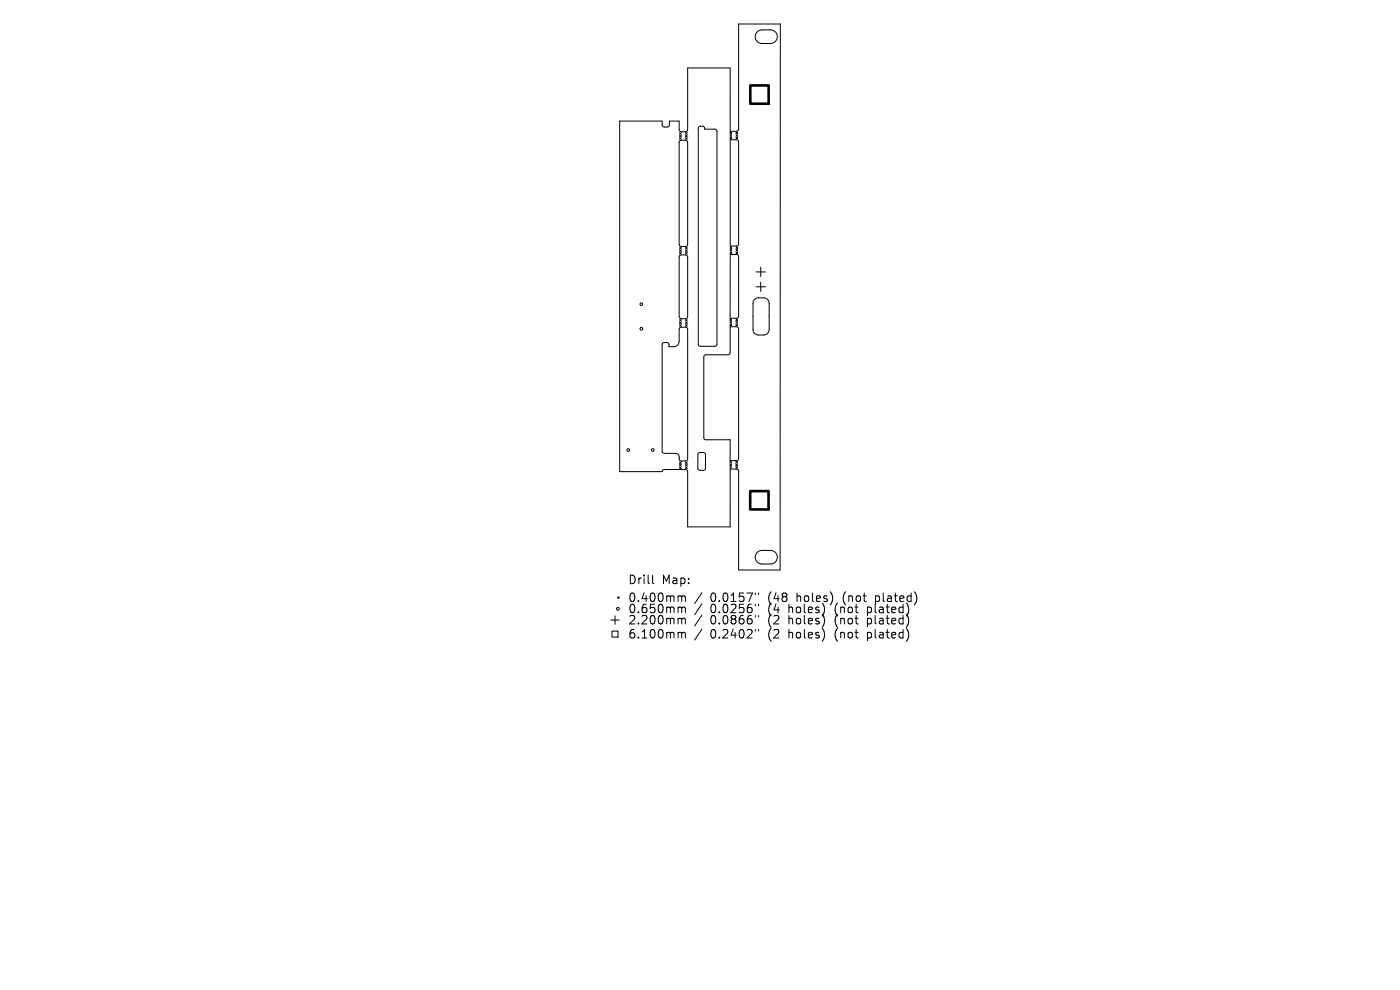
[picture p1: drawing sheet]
<svg xmlns="http://www.w3.org/2000/svg" width="297mm" height="210mm" viewBox="0 0 297 210" stroke-linecap="round" stroke-linejoin="round" font-family="sans-serif">
<defs><g id="words">
<g font-size="2.5">
<text x="133.2" y="124.2">Drill</text>
<text x="140.4" y="124.2">Map:</text>
<text x="133.2" y="127.9">0.400mm</text>
<text x="133.2" y="130.3">0.650mm</text>
<text x="150.7" y="127.9">0.0157&quot;</text>
<text x="150.7" y="130.3">0.0256&quot;</text>
<text x="163.1" y="127.9">(48</text>
<text x="163.1" y="130.3">(4</text>
<text x="167.5" y="130.3">holes)</text>
<text x="169.3" y="127.9">holes)</text>
<text x="177.5" y="130.3">(not</text>
<text x="179.2" y="127.9">(not</text>
<text x="184.6" y="130.3">plated)</text>
<text x="186.3" y="127.9">plated)</text>
<text x="133.2" y="132.7">2.200mm</text>
<text x="133.2" y="135.7">6.100mm</text>
<text x="150.7" y="132.7">0.0866&quot;</text>
<text x="150.7" y="135.7">0.2402&quot;</text>
<text x="163.1" y="132.7">(2</text>
<text x="163.1" y="135.7">(2</text>
<text x="167.5" y="132.7">holes)</text>
<text x="167.5" y="135.7">holes)</text>
<text x="177.5" y="132.7">(not</text>
<text x="177.5" y="135.7">(not</text>
<text x="184.6" y="132.7">plated)</text>
<text x="184.6" y="135.7">plated)</text>
</g>
</g></defs>
<g fill="none" stroke="#000" stroke-width=".21">
<path d="M160.6 6.8l.8-.4 2.1-.1a1.44 1.44 0 0 1 1.4 1.5 1.44 1.44 0 0 1-1.4 1.4h-1.8a1.44 1.44 0 0 1-1.4-.9 1.44 1.44 0 0 1 .3-1.5zM131.5 25.7h9v1l.4 .2h.7l.3-.1 .1-1.1h2.1l.1 2 .3 .2h1.1l.3-.4v-13.1h9v13.4h1.6l.2-.4v-22.3h8.8v115.8h-8.8v-20.9l-.2-.4-1.6-.1v12.3h-9v-11.8l-.3-.4h-4.7l-.3 .1-.1 .3h-9zM144.2 28.1l.3 .4M144.2 28.7l.3 .3M144.2 29.2l.3 .4M144.2 29.9l1.3-.2 .4 .5v21.6l-.1 .3-.3 .2h-1.1l-.3-.4v-21.7zM144.5 28.1l-.3 .4M144.5 28.7l-.3 .3M144.5 29.2l-.3 .4M145.4 28.1l.4 .4M145.4 28.7l.4 .3M145.4 29.2l.4 .4"/>
<path d="M145.8 28.1l-.4 .4M145.8 28.7l-.4 .3M145.8 29.2l-.4 .4M148.3 26.9l.9-.1 .2 .2 .1 .4h2.2l.4 .4v45.2l-.1 .3-.3 .2h-3.2l-.4-.5v-45.8zM154.9 28l.3 .4M154.9 28.6l.3 .3M154.9 29.1l.3 .4M154.9 29.7h1.5l.3 .4v21.6l-.1 .3-.3 .2h-1.4zM155.2 28l-.3 .4M155.2 28.6l-.3 .3M155.2 29.1l-.3 .4M156.1 28l.4 .4"/>
<path d="M156.1 28.6l.4 .3M156.1 29.1l.4 .4M156.5 28l-.4 .4M156.5 28.6l-.4 .3M156.5 29.1l-.4 .4M144.2 52.5l.3 .3M144.2 53l.3 .4M144.2 53.5l.3 .4M144.2 54.2l1.3-.1 .4 .4v12.6l-.1 .4-.3 .1h-1.1l-.3-.4v-12.7zM144.5 52.5l-.3 .3M144.5 53l-.3 .4M144.5 53.5l-.3 .4"/>
<path d="M145.4 52.5l.4 .3M145.4 53l.4 .4M145.4 53.5l.4 .4M145.8 52.5l-.4 .3M145.8 53l-.4 .4M145.8 53.5l-.4 .4M154.9 52.4l.3 .3M154.9 52.9l.3 .4M154.9 53.5l.3 .3M154.9 54h1.5l.3 .4v12.7l-.1 .3-.3 .1h-1.4zM155.2 52.4l-.3 .3M155.2 52.9l-.3 .4"/>
<path d="M155.2 53.5l-.3 .3M156.1 52.4l.4 .3M156.1 52.9l.4 .4M156.1 53.5l.4 .3M156.5 52.4l-.4 .3M156.5 52.9l-.4 .4M156.5 53.5l-.4 .3M160.4 57.7h2M161.4 56.7v2M161.4 59.8v2M140.6 72.8l1-.1 .3 .2v.6h1a1.17 1.17 0 0 0 1.2-1.1v-2.8l.4-.2 1.2 .1 .2 .4v27.6l-.4 .3h-1.1l-.3-.3v-.6a.72 .72 0 0 0-.7-.7h-2.6l-.3-.4v-22.7zM144.2 67.8l.3 .3"/>
<path d="M144.2 68.3l.3 .4M144.2 68.9l.3 .3M144.5 67.8l-.3 .3M144.5 68.3l-.3 .4M144.5 68.9l-.3 .3M145.4 67.8l.4 .3M145.4 68.3l.4 .4M145.4 68.9l.4 .3M145.8 67.8l-.4 .3M145.8 68.3l-.4 .4M145.8 68.9l-.4 .3M154.9 67.7l.3 .3"/>
<path d="M154.9 68.2l.3 .4M154.9 68.8l.3 .3M154.9 69.3h1.5l.3 .4v27.6l-.1 .2-.3 .2h-1.4v-4.4h-5.2l-.4-.4v-17.3l.4-.3h4.7l.4-.2zM155.2 67.7l-.3 .3M155.2 68.2l-.3 .4M155.2 68.8l-.3 .3M156.1 67.7l.4 .3M156.1 68.2l.4 .4M156.1 68.8l.4 .3M156.5 67.7l-.4 .3M156.5 68.2l-.4 .4M156.5 68.8l-.4 .3"/>
<path d="M160.1 63.5l.6-.3h1.3a1.17 1.17 0 0 1 1.2 1.1v5.6a1.17 1.17 0 0 1-1.2 1.2h-1.1a1.17 1.17 0 0 1-1.2-1.2l.1-5.7zM160.4 60.8h2M144.2 98l.3 .3M144.2 98.5l.3 .4M144.2 99.1l.3 .3M144.5 98l-.3 .3M144.5 98.5l-.3 .4M144.5 99.1l-.3 .3M145.4 98l.4 .3M145.4 98.5l.4 .4M145.4 99.1l.4 .3M145.8 98l-.4 .3"/>
<path d="M145.8 98.5l-.4 .4M145.8 99.1l-.4 .3M148.2 96.1l1.1-.1 .3 .3 .1 3.1-.3 .4h-1l-.3-.3-.1-3.1zM154.8 97.9l.4 .4M154.8 98.4l.4 .4M154.8 99l.4 .3M155.2 97.9l-.4 .4M155.2 98.4l-.4 .4M155.2 99l-.4 .3M156.1 97.9l.4 .4M156.1 98.4l.4 .4M156.1 99l.4 .3"/>
<path d="M156.5 97.9l-.4 .4M156.5 98.4l-.4 .4M156.5 99l-.4 .3M160.6 117.2l.8-.4h2.1a1.44 1.44 0 0 1 1.4 1.4 1.44 1.44 0 0 1-1.4 1.4h-1.8a1.44 1.44 0 0 1-1.4-.8 1.44 1.44 0 0 1 .3-1.6zM129.6 131.5h1.8M129.8 133.9h1.3v1.3h-1.3zM130.5 130.6v1.8M131 126.6l.4 .4M131.4 126.6l-.4 .4M138.4 122v1.6l.3 .2M144.1 126.4l.4 .1 .1 .2M144.1 128.8h.3l.2 .2"/>
<path d="M144.1 131.2h.4l.1 .2M144.1 134.1l.4 .1 .1 .2M144.6 126.7l.3-.3 .4 .1 .1 1.1M144.6 126.7v.9M144.6 129v1M144.6 131.4v1M144.6 134.4v.9M144.6 129l.3-.2 .4 .1 .1 1.1M144.6 131.4l.3-.2h.4l.1 1.2M144.6 134.4l.3-.3 .4 .1 .1 1.1M148.9 125.7l-1.5 2.3M148.9 128.1l-1.5 2.3"/>
<path d="M148.9 130.5l-1.5 2.3M148.9 133.5l-1.5 2.3M160.2 125.8v.3M160.2 128.2v.3M160.2 130.6v.3M160.2 133.5v.4M160.9 125.8v.3M160.9 128.2v.3M160.9 130.6v.3M160.9 133.5v.4"/>
<circle cx="136.1" cy="69.7" r=".29"/>
<circle cx="136.1" cy="64.5" r=".29"/>
<circle cx="133.3" cy="95.5" r=".29"/>
<circle cx="138.5" cy="95.5" r=".29"/>
<circle cx="131.1" cy="129.2" r=".29"/>
</g>
<path d="M159.2 18.1h3.9v3.9h-3.9zM159.2 104.2h3.8v3.9h-3.8z" fill="none" stroke="#000" stroke-width=".55"/>
<use href="#words"/>
</svg>
